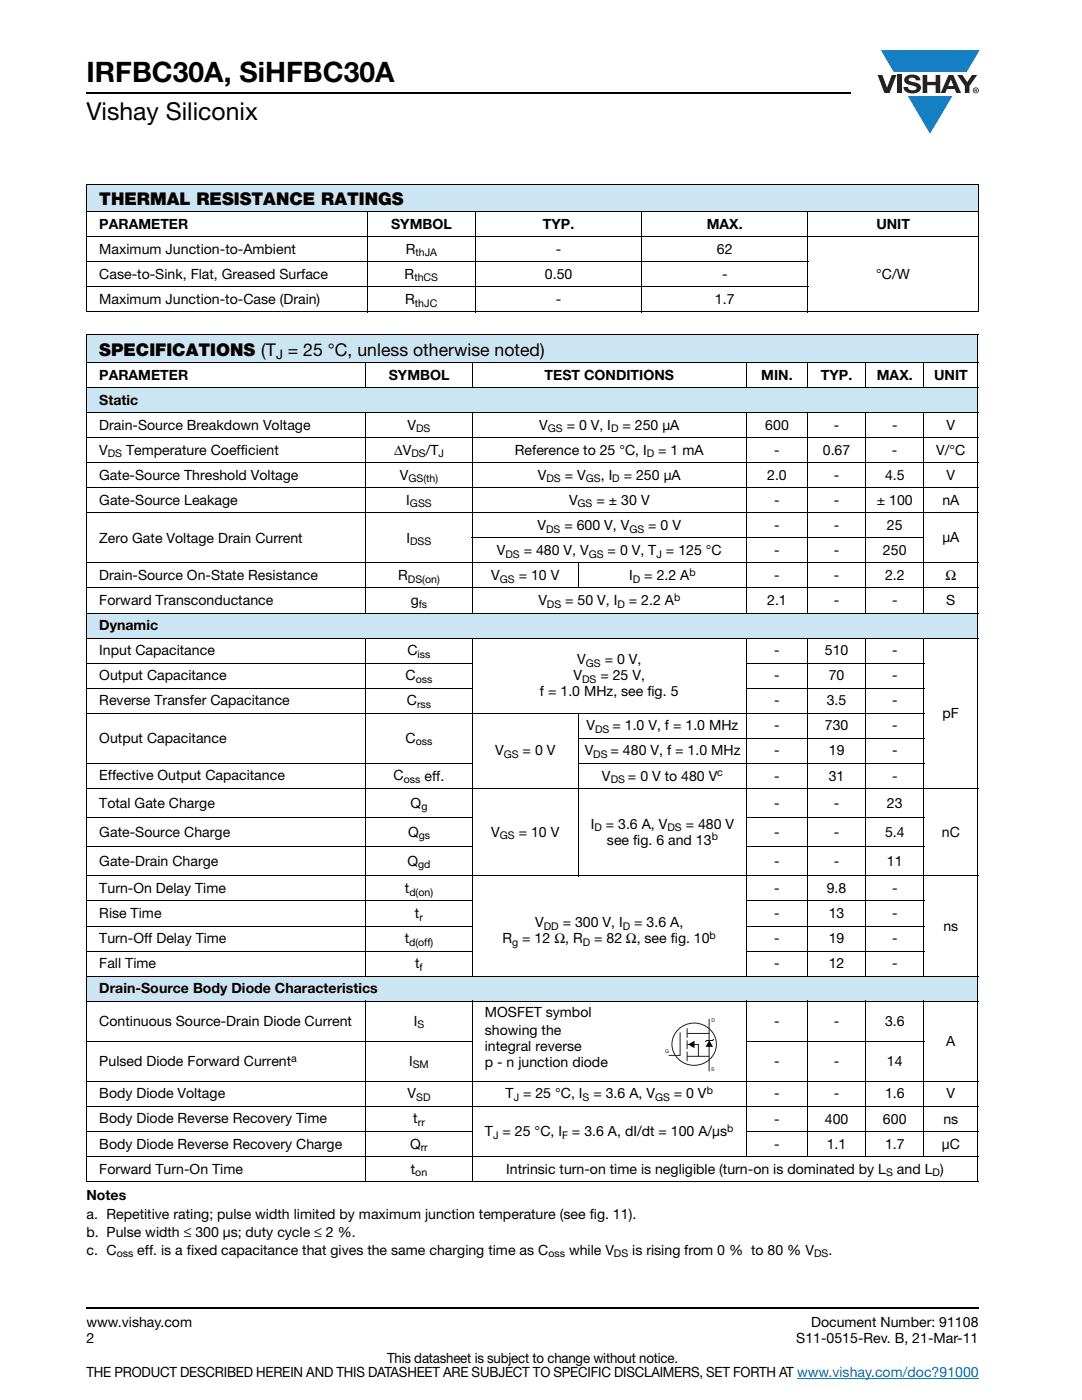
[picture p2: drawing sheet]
<svg xmlns="http://www.w3.org/2000/svg" width="216mm" height="279mm" viewBox="0 0 216 279" stroke-linecap="round" stroke-linejoin="round" font-family="sans-serif">
<defs><g id="words">
<text font-size="5.6" x="17.3" y="16.4">IRFBC30A, SiHFBC30A</text>
<text font-size="4.9" x="17.3" y="24">Vishay Siliconix</text>
<g font-size="3.5">
<text x="19.8" y="40.9">THERMAL RESISTANCE RATINGS</text>
<text x="19.8" y="71">SPECIFICATIONS (T = 25 °C, unless otherwise noted)</text>
</g>
<g font-size="2.8">
<text x="19.8" y="45.7">PARAMETER</text>
<text x="78" y="45.7">SYMBOL</text>
<text x="108.3" y="45.7">TYP.</text>
<text x="141" y="45.7">MAX.</text>
<text x="174.9" y="45.7">UNIT</text>
<text x="19.8" y="50.7">Maximum Junction-to-Ambient</text>
<text x="81" y="50.7">R</text>
<text x="110.9" y="50.7">-</text>
<text x="143" y="50.7">62</text>
<text x="19.8" y="55.7">Case-to-Sink, Flat, Greased Surface</text>
<text x="80.7" y="55.7">R</text>
<text x="108.7" y="55.7">0.50</text>
<text x="144.1" y="55.7">-</text>
<text x="174.9" y="55.7">°C/W</text>
<text x="19.8" y="60.7">Maximum Junction-to-Case (Drain)</text>
<text x="80.9" y="60.7">R</text>
<text x="110.9" y="60.7">-</text>
<text x="142.7" y="60.7">1.7</text>
<text x="19.8" y="75.8">PARAMETER</text>
<text x="77.6" y="75.8">SYMBOL</text>
<text x="108.7" y="75.8">TEST CONDITIONS</text>
<text x="151.9" y="75.8">MIN.</text>
<text x="163.8" y="75.8">TYP.</text>
<text x="175" y="75.8">MAX.</text>
<text x="186.4" y="75.8">UNIT</text>
<text x="19.8" y="80.8">Static</text>
<text x="19.8" y="85.8">Drain-Source Breakdown Voltage</text>
<text x="81.3" y="85.8">V</text>
<text x="107.6" y="85.8">V</text>
<text x="113.1" y="85.8">= 0 V, I</text>
<text x="124.2" y="85.8">= 250 μA</text>
<text x="152.7" y="85.8">600</text>
<text x="166.4" y="85.8">-</text>
<text x="178" y="85.8">-</text>
<text x="188.9" y="85.8">V</text>
<text x="19.8" y="95.8">Gate-Source Threshold Voltage</text>
<text x="19.8" y="90.8">V</text>
<text x="25.2" y="90.8">Temperature Coefficient</text>
<text x="78.6" y="90.8">ΔV</text>
<text x="79.8" y="95.8">V</text>
<text x="84.9" y="90.8">/T</text>
<text x="102.7" y="90.8">Reference to 25 °C, I</text>
<text x="107.3" y="95.8">V</text>
<text x="112.7" y="95.8">= V</text>
<text x="119.9" y="95.8">, I</text>
<text x="124.5" y="95.8">= 250 μA</text>
<text x="131.3" y="90.8">= 1 mA</text>
<text x="153.1" y="95.8">2.0</text>
<text x="154.5" y="90.8">-</text>
<text x="164.2" y="90.8">0.67</text>
<text x="166.4" y="95.8">-</text>
<text x="176.6" y="95.8">4.5</text>
<text x="178" y="90.8">-</text>
<text x="186.8" y="90.8">V/°C</text>
<text x="188.9" y="95.8">V</text>
<text x="19.8" y="100.8">Gate-Source Leakage</text>
<text x="81.1" y="100.8">I</text>
<text x="113.5" y="100.8">V</text>
<text x="119" y="100.8">= ± 30 V</text>
<text x="154.5" y="100.8">-</text>
<text x="166.4" y="100.8">-</text>
<text x="175" y="100.8">± 100</text>
<text x="188" y="100.8">nA</text>
<text x="107.3" y="105.8">V</text>
<text x="112.6" y="105.8">= 600 V, V</text>
<text x="129.3" y="105.8">= 0 V</text>
<text x="154.5" y="105.8">-</text>
<text x="166.4" y="105.8">-</text>
<text x="177" y="105.8">25</text>
<text x="19.8" y="108.3">Zero Gate Voltage Drain Current</text>
<text x="81.1" y="108.3">I</text>
<text x="99.1" y="110.8">V</text>
<text x="104.5" y="110.8">= 480 V, V</text>
<text x="121.2" y="110.8">= 0 V, T = 125 °C</text>
<text x="154.5" y="110.8">-</text>
<text x="166.4" y="110.8">-</text>
<text x="176.2" y="110.8">250</text>
<text x="188" y="108.3">μA</text>
<text x="19.8" y="115.8">Drain-Source On-State Resistance</text>
<text x="79.5" y="115.8">R</text>
<text x="98" y="115.8">V</text>
<text x="103.5" y="115.8">= 10 V</text>
<text x="125.6" y="115.8">I</text>
<text x="128.6" y="115.8">= 2.2 A</text>
<text x="154.5" y="115.8">-</text>
<text x="166.4" y="115.8">-</text>
<text x="176.6" y="115.8">2.2</text>
<text x="188.7" y="115.8">Ω</text>
<text x="19.8" y="125.8">Dynamic</text>
<text x="19.8" y="120.8">Forward Transconductance</text>
<text x="82" y="120.8">g</text>
<text x="107.4" y="120.8">V</text>
<text x="112.8" y="120.8">= 50 V, I</text>
<text x="125.5" y="120.8">= 2.2 A</text>
<text x="153.1" y="120.8">2.1</text>
<text x="166.4" y="120.8">-</text>
<text x="178" y="120.8">-</text>
<text x="188.8" y="120.8">S</text>
<text x="19.8" y="130.8">Input Capacitance</text>
<text x="81.3" y="130.8">C</text>
<text x="154.5" y="130.8">-</text>
<text x="164.6" y="130.8">510</text>
<text x="178" y="130.8">-</text>
<text x="19.8" y="135.8">Output Capacitance</text>
<text x="80.9" y="135.8">C</text>
<text x="114.4" y="135.8">V</text>
<text x="115.2" y="132.6">V</text>
<text x="119.8" y="135.8">= 25 V,</text>
<text x="120.7" y="132.6">= 0 V,</text>
<text x="154.5" y="135.8">-</text>
<text x="165.4" y="135.8">70</text>
<text x="178" y="135.8">-</text>
<text x="19.8" y="140.8">Reverse Transfer Capacitance</text>
<text x="81.2" y="140.8">C</text>
<text x="107.7" y="138.9">f = 1.0 MHz, see fig. 5</text>
<text x="154.5" y="140.8">-</text>
<text x="165" y="140.8">3.5</text>
<text x="178" y="140.8">-</text>
<text x="188.1" y="143.3">pF</text>
<text x="19.8" y="148.3">Output Capacitance</text>
<text x="80.9" y="148.3">C</text>
<text x="117.1" y="145.8">V</text>
<text x="122.2" y="145.8">= 1.0 V, f = 1.0 MHz</text>
<text x="154.5" y="145.8">-</text>
<text x="164.6" y="145.8">730</text>
<text x="178" y="145.8">-</text>
<text x="19.8" y="155.8">Effective Output Capacitance</text>
<text x="78.6" y="155.8">C</text>
<text x="84.7" y="155.8">eff.</text>
<text x="98.8" y="150.8">V</text>
<text x="104.3" y="150.8">= 0 V</text>
<text x="116.7" y="150.8">V</text>
<text x="120.1" y="155.8">V</text>
<text x="121.8" y="150.8">= 480 V, f = 1.0 MHz</text>
<text x="125.3" y="155.8">= 0 V to 480 V</text>
<text x="154.5" y="155.8">-</text>
<text x="154.5" y="150.8">-</text>
<text x="165.4" y="155.8">31</text>
<text x="165.4" y="150.8">19</text>
<text x="178" y="155.8">-</text>
<text x="178" y="150.8">-</text>
<text x="19.8" y="161.2">Total Gate Charge</text>
<text x="81.9" y="161.2">Q</text>
<text x="154.5" y="161.2">-</text>
<text x="166.4" y="161.2">-</text>
<text x="177" y="161.2">23</text>
<text x="19.8" y="167">Gate-Source Charge</text>
<text x="81.4" y="167">Q</text>
<text x="98" y="167">V</text>
<text x="103.5" y="167">= 10 V</text>
<text x="117.9" y="165.4">I</text>
<text x="120.9" y="165.4">= 3.6 A, V</text>
<text x="136.8" y="165.4">= 480 V</text>
<text x="154.5" y="167">-</text>
<text x="166.4" y="167">-</text>
<text x="176.6" y="167">5.4</text>
<text x="187.9" y="167">nC</text>
<text x="19.8" y="172.8">Gate-Drain Charge</text>
<text x="81.3" y="172.8">Q</text>
<text x="121.1" y="168.6">see fig. 6 and 13</text>
<text x="154.5" y="172.8">-</text>
<text x="166.4" y="172.8">-</text>
<text x="177" y="172.8">11</text>
<text x="19.8" y="178.2">Turn-On Delay Time</text>
<text x="80.8" y="178.2">t</text>
<text x="154.5" y="178.2">-</text>
<text x="165" y="178.2">9.8</text>
<text x="178" y="178.2">-</text>
<text x="19.8" y="183.2">Rise Time</text>
<text x="82.8" y="183.2">t</text>
<text x="106.8" y="185">V</text>
<text x="112.3" y="185">= 300 V, I</text>
<text x="126.6" y="185">= 3.6 A,</text>
<text x="154.5" y="183.2">-</text>
<text x="165.4" y="183.2">13</text>
<text x="178" y="183.2">-</text>
<text x="188.3" y="185.7">ns</text>
<text x="19.8" y="188.2">Turn-Off Delay Time</text>
<text x="80.7" y="188.2">t</text>
<text x="100.3" y="188.2">R</text>
<text x="104.2" y="188.2">= 12 Ω, R</text>
<text x="118.6" y="188.2">= 82 Ω, see fig. 10</text>
<text x="154.5" y="188.2">-</text>
<text x="165.4" y="188.2">19</text>
<text x="178" y="188.2">-</text>
<text x="19.8" y="193.2">Fall Time</text>
<text x="82.8" y="193.2">t</text>
<text x="154.5" y="193.2">-</text>
<text x="165.4" y="193.2">12</text>
<text x="178" y="193.2">-</text>
<text x="19.8" y="198.2">Drain-Source Body Diode Characteristics</text>
<text x="96.8" y="203.1">MOSFET symbol</text>
<text x="19.8" y="204.7">Continuous Source-Drain Diode Current</text>
<text x="82.5" y="204.7">I</text>
<text x="96.8" y="206.6">showing the</text>
<text x="96.8" y="209.8">integral reverse</text>
<text x="154.5" y="204.7">-</text>
<text x="166.4" y="204.7">-</text>
<text x="176.6" y="204.7">3.6</text>
<text x="188.8" y="208.7">A</text>
<text x="19.8" y="212.7">Pulsed Diode Forward Current</text>
<text x="81.6" y="212.7">I</text>
<text x="96.8" y="212.9">p - n junction diode</text>
<text x="154.5" y="212.7">-</text>
<text x="166.4" y="212.7">-</text>
<text x="177" y="212.7">14</text>
<text x="19.8" y="219.2">Body Diode Voltage</text>
<text x="81.3" y="219.2">V</text>
<text x="100.9" y="219.2">T = 25 °C, I</text>
<text x="118.4" y="219.2">= 3.6 A, V</text>
<text x="134.5" y="219.2">= 0 V</text>
<text x="154.5" y="219.2">-</text>
<text x="166.4" y="219.2">-</text>
<text x="176.6" y="219.2">1.6</text>
<text x="188.9" y="219.2">V</text>
<text x="19.8" y="224.2">Body Diode Reverse Recovery Time</text>
<text x="82.5" y="224.2">t</text>
<text x="96.8" y="226.7">T = 25 °C, I</text>
<text x="114.1" y="226.7">= 3.6 A, dI/dt = 100 A/μs</text>
<text x="154.5" y="224.2">-</text>
<text x="164.6" y="224.2">400</text>
<text x="176.2" y="224.2">600</text>
<text x="188.3" y="224.2">ns</text>
<text x="19.8" y="229.2">Body Diode Reverse Recovery Charge</text>
<text x="81.8" y="229.2">Q</text>
<text x="154.5" y="229.2">-</text>
<text x="165" y="229.2">1.1</text>
<text x="176.6" y="229.2">1.7</text>
<text x="187.9" y="229.2">μC</text>
<text x="17.3" y="239.5">Notes</text>
<text x="19.8" y="234.2">Forward Turn-On Time</text>
<text x="82" y="234.2">t</text>
<text x="101" y="234.2">Intrinsic turn-on time is negligible (turn-on is dominated by L</text>
<text x="179" y="234.2">and L )</text>
<text x="17.3" y="243.3">a. Repetitive rating; pulse width limited by maximum junction temperature (see fig. 11).</text>
<text x="17.3" y="246.9">b. Pulse width ≤ 300 μs; duty cycle ≤ 2 %.</text>
<text x="17.3" y="250.4">c. C</text>
<text x="27.4" y="250.4">eff. is a fixed capacitance that gives the same charging time as C</text>
<text x="113.6" y="250.4">while V</text>
<text x="126.2" y="250.4">is rising from 0 % to 80 % V</text>
<text x="165.3" y="250.4">.</text>
<text x="17.3" y="264.9">www.vishay.com</text>
<text x="17.3" y="268.1">2</text>
<text x="158.9" y="268.1">S11-0515-Rev. B, 21-Mar-11</text>
<text x="161.8" y="264.9">Document Number: 91108</text>
<text x="17.3" y="274.8">THE PRODUCT DESCRIBED HEREIN AND THIS DATASHEET ARE SUBJECT TO SPECIFIC DISCLAIMERS, SET FORTH AT www.vishay.com/doc?91000</text>
<text x="77.3" y="272">This datasheet is subject to change without notice.</text>
</g>
<text font-size="2.6" x="55.1" y="71.6">J</text>
<g font-size="2.1">
<text x="82.9" y="51.2">thJA</text>
<text x="82.7" y="56.2">thCS</text>
<text x="82.8" y="61.2">thJC</text>
<text x="83" y="86.3">DS</text>
<text x="109.3" y="86.3">GS</text>
<text x="121.9" y="86.3">D</text>
<text x="21.5" y="91.3">DS</text>
<text x="82.1" y="91.3">DS</text>
<text x="87.5" y="91.3">J</text>
<text x="129.1" y="91.3">D</text>
<text x="81.5" y="96.3">GS(th)</text>
<text x="81.8" y="101.3">GSS</text>
<text x="109.1" y="96.3">DS</text>
<text x="115.3" y="101.3">GS</text>
<text x="116.9" y="96.3">GS</text>
<text x="122.2" y="96.3">D</text>
<text x="109" y="106.3">DS</text>
<text x="125.6" y="106.3">GS</text>
<text x="81.9" y="108.8">DSS</text>
<text x="100.9" y="111.3">DS</text>
<text x="117.5" y="111.3">GS</text>
<text x="131" y="111.3">J</text>
<text x="81.4" y="116.3">DS(on)</text>
<text x="99.7" y="116.3">GS</text>
<text x="126.3" y="116.3">D</text>
<text x="134.5" y="119.9">b</text>
<text x="137.6" y="114.9">b</text>
<text x="83.6" y="121.3">fs</text>
<text x="109.1" y="121.3">DS</text>
<text x="123.2" y="121.3">D</text>
<text x="83.3" y="131.3">iss</text>
<text x="83" y="136.3">oss</text>
<text x="116.2" y="136.3">DS</text>
<text x="116.9" y="133.1">GS</text>
<text x="83.2" y="141.3">rss</text>
<text x="83" y="148.8">oss</text>
<text x="118.8" y="146.3">DS</text>
<text x="100.5" y="151.3">GS</text>
<text x="118.4" y="151.3">DS</text>
<text x="143.1" y="154.9">c</text>
<text x="80.6" y="156.3">oss</text>
<text x="84.1" y="161.7">g</text>
<text x="121.9" y="156.3">DS</text>
<text x="83.5" y="167.5">gs</text>
<text x="99.7" y="167.5">GS</text>
<text x="118.6" y="165.9">D</text>
<text x="133.2" y="165.9">DS</text>
<text x="142" y="167.7">b</text>
<text x="83.4" y="173.3">gd</text>
<text x="81.7" y="178.7">d(on)</text>
<text x="83.7" y="183.7">r</text>
<text x="108.5" y="185.5">DD</text>
<text x="124.3" y="185.5">D</text>
<text x="81.6" y="188.7">d(off)</text>
<text x="102.2" y="188.7">g</text>
<text x="116.3" y="188.7">D</text>
<text x="141.6" y="187.3">b</text>
<text x="83.7" y="193.7">f</text>
<text x="83.3" y="205.2">S</text>
<text x="58.1" y="211.9">a</text>
<text x="82.4" y="213.2">SM</text>
<text x="83" y="219.7">SD</text>
<text x="102.5" y="219.7">J</text>
<text x="116.2" y="219.7">S</text>
<text x="130.7" y="219.7">GS</text>
<text x="141" y="218.4">b</text>
<text x="83.4" y="224.7">rr</text>
<text x="98.4" y="227.2">J</text>
<text x="112.1" y="227.2">F</text>
<text x="145.1" y="225.9">b</text>
<text x="84" y="229.7">rr</text>
<text x="82.9" y="234.7">on</text>
<text x="176.8" y="234.7">S</text>
<text x="186.1" y="234.7">D</text>
<text x="23.3" y="250.9">oss</text>
<text x="109.4" y="250.9">oss</text>
<text x="122.5" y="250.9">DS</text>
<text x="162.4" y="250.9">DS</text>
</g>
<g font-size="1" fill="#211e1e">
<text x="141.9" y="204">D</text>
<text x="132.7" y="210.2">G</text>
<text x="141.9" y="213.8">S</text>
</g>
</g></defs>
<g fill="#147fc3">
<path d="M175.8 10h19.7l-2.6 4.3h-1.1h-13.5z"/>
<path d="M181.2 19.2h8.8l-4.4 7.5z"/>
</g>
<g fill="#231f20">
<path d="M175.1 15h1l.9 2.5 .9-2.5h1l-1.4 3.6h-1z"/>
<path d="M179 15h.9v3.6h-.9z"/>
<path d="M180.8 15.3a2.1 2.1 0 0 1 2.7 .3l.1 .4h-.8a.79 .79 0 0 0-.7-.5 .79 .79 0 0 0-.8 .4l.2 .3 1 .2a1.08 1.08 0 0 1 1.3 1 1.08 1.08 0 0 1-1.1 1.2 1.73 1.73 0 0 1-2.4-1.2h.9a.96 .96 0 0 0 .8 .6 .96 .96 0 0 0 .9-.4 1.31 1.31 0 0 0-1.2-.6 1.03 1.03 0 0 1-1.1-.6 1.03 1.03 0 0 1 .2-1.1z"/>
<path d="M184.1 15h.9v1.3h1.7v-1.3h.9v3.6h-.9v-1.6h-1.7v1.6h-.9z"/>
<path d="M191 15h1l1 1.4 1-1.4h1l-1.6 2.2v1.4h-.9v-1.4z"/>
<path d="M189.7 15.9l.6 1.3h-1.1zM189.3 15l-1.6 3.6h.9l.4-.8h1.5l.3 .8h1l-1.6-3.6z"/>
<path d="M194.2 18a.5 .5 0 0 1 1 0 .5 .5 0 0 1-1 0zM194.1 18a.6 .6 0 0 0 1.2 0 .6 .6 0 0 0-1.2 0z"/>
<path d="M194.6 17.8h.2v.2h-.2zM194.5 17.7v.7h.1v-.3l.4 .3-.2-.3 .2-.2-.1-.2z"/>
</g>
<path d="M159 275.1h36.3" fill="none" stroke="#007ec4" stroke-width=".2"/>
<path d="M17.3 18.6h152.5M17.3 261h178" fill="none" stroke="#000" stroke-width=".36"/>
<path d="M17.3 36.8h178v5.5h-178z" fill="#cce5f3"/>
<path d="M17.2 36.8h178.1M17.3 36.9v25.3M195.3 36.9v25.3M17.2 42.3h178.1M17.2 47.3h178.1M17.2 52.3h144.1M17.2 57.3h144.1M73.3 42.2v20.2M94.9 42.2v20.2M128 42.2v20.2M161.2 42.2v20.2M17.2 62.3h178.1" fill="none" stroke="#000" stroke-width=".2"/>
<g fill="#cce5f3">
<path d="M17.3 66.8h177.8v5.5h-177.8z"/>
<path d="M17.3 77.3h177.8v5h-177.8z"/>
<path d="M17.3 122.3h177.8v5.1h-177.8z"/>
<path d="M17.3 194.8h177.8v5h-177.8z"/>
</g>
<g fill="none" stroke="#000" stroke-width=".2">
<path d="M17.2 66.8h178M17.2 72.3h178M17.2 77.3h178M17.3 66.9v168.8M73 72.3v5.1M94.2 72.3v5.1M148.9 72.3v5.1M161.1 72.3v5.1M172.7 72.3v5.1M184.3 72.3v5.1M195.1 66.9v168.8M17.2 82.3h178"/>
<path d="M17.2 87.4h178M17.2 92.4h178M17.2 97.3h178M73 82.3v40.1M94.2 82.3v40.1M148.9 82.3v40.1M161.1 82.3v40.1M172.7 82.3v40.1M184.3 82.3v40.1M17.2 102.3h178M17.2 112.4h178M17.2 117.3h178"/>
<path d="M94.1 107.4h90.3M115.4 112.3v5.1M17.2 122.3h178M17.2 127.4h178M17.2 132.4h77.1M17.2 137.4h77.1M73 127.3v67.6M94.2 127.3v67.6M148.9 132.4h35.5M148.9 137.4h35.5M148.9 127.3v67.6M161.1 127.3v67.6"/>
<path d="M172.7 127.3v67.6M184.3 127.3v67.6M17.2 142.3h167.2M17.2 152.4h77.1M17.2 157.4h178M115.4 147.3h69M115.4 152.4h69M115.4 142.3v32.6M17.2 163.2h77.1M17.2 169h77.1M17.2 174.8h178M17.2 179.8h77.1"/>
<path d="M148.9 163.2h35.5M148.9 169h35.5M148.9 179.8h35.5M17.2 184.8h77.1M17.2 189.8h77.1M17.2 194.8h178M17.2 199.8h178M73 199.7v36.2M94.2 199.7v36.2M148.9 184.8h35.5M148.9 189.8h35.5M148.9 199.7v31.2"/>
<path d="M161.1 199.7v31.2M172.7 199.7v31.2M184.3 199.7v31.2M17.2 207.8h77.1M17.2 215.8h178M148.9 207.8h35.5M17.2 220.8h178M17.2 225.8h77.1M17.2 230.8h178M17.2 235.8h178M148.9 225.8h46.3"/>
</g>
<path d="M132.7 203.1h10.3v10.9h-10.3z" fill="#fff"/>
<path d="M135.1 205.7a4.4 4.4 0 0 1 5.5-1 4.4 4.4 0 0 1 2.1 5.2 4.4 4.4 0 0 1-5.3 2.6 4.4 4.4 0 0 1-3.2-4.9l.2-.7zM135.7 206v4.6h-2.3M137.1 208.5h2.3v2.3M137.1 210.8h4.4M137.1 205.2v1.9M137.1 207.6v1.7M137.1 209.9v1.9M141.5 206.2v7.6M141.5 203.3v2.9h-4.4" fill="none" stroke="#211e1e" stroke-width=".2"/>
<path d="M142.4 207.4l-.2 .3h-1.2l-.3 .2" fill="none" stroke="#000" stroke-width=".2"/>
<path d="M137.3 208.4l1.3-.7v1.5zM141.5 207.6l.8 1.3h-1.5z" fill="#000"/>
<use href="#words"/>
</svg>
